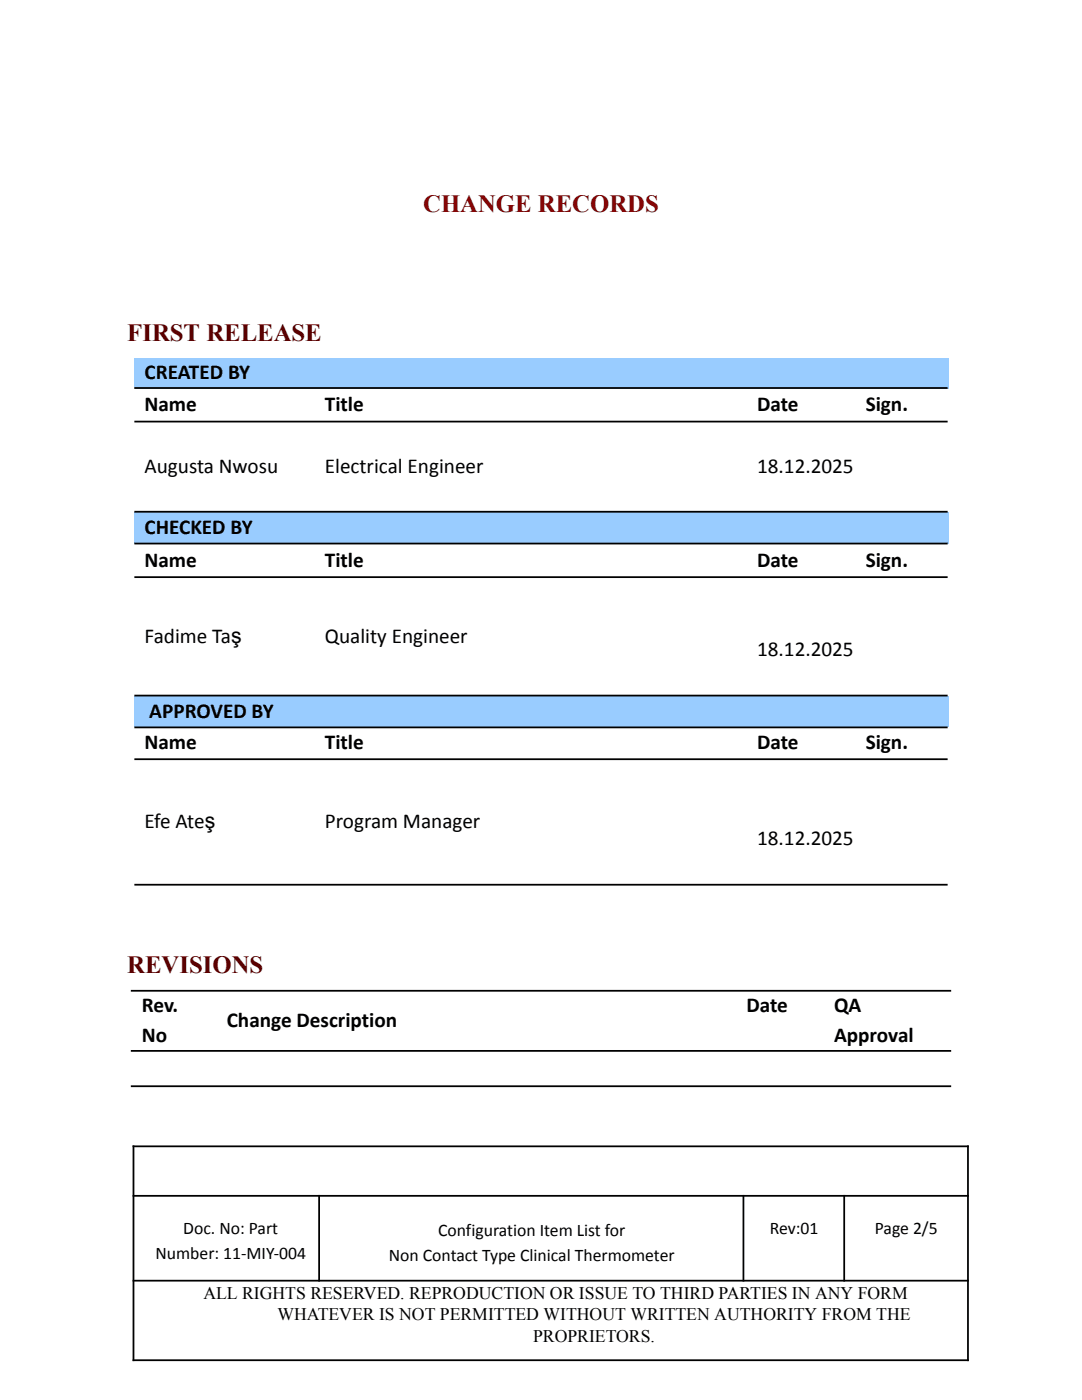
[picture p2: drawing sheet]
<svg xmlns="http://www.w3.org/2000/svg" width="216mm" height="279mm" viewBox="0 0 216 279" stroke-linecap="round" stroke-linejoin="round" font-family="sans-serif">
<defs><g id="words">
<text font-size="4.9" fill="#8a0000" x="84.4" y="42.2">CHANGE RECORDS</text>
<g font-size="4.9" fill="#590000">
<text x="25.4" y="68.1">FIRST RELEASE</text>
<text x="25.4" y="194.3">REVISIONS</text>
</g>
<g font-size="4.2">
<text x="28.8" y="75.6">CREATED BY</text>
<text x="28.8" y="82">Name</text>
<text x="64.8" y="82">Title</text>
<text x="151.1" y="82">Date</text>
<text x="172.7" y="82">Sign.</text>
<text x="28.8" y="94.3">Augusta Nwosu</text>
<text x="64.8" y="94.3">Electrical Engineer</text>
<text x="151.1" y="94.3">18.12.2025</text>
<text x="28.8" y="106.5">CHECKED BY</text>
<text x="28.8" y="113.1">Name</text>
<text x="64.8" y="113.1">Title</text>
<text x="151.1" y="113.1">Date</text>
<text x="172.7" y="113.1">Sign.</text>
<text x="28.8" y="128.3">Fadime Taş</text>
<text x="64.8" y="128.3">Quality Engineer</text>
<text x="151.1" y="131">18.12.2025</text>
<text x="29.8" y="143.2">APPROVED BY</text>
<text x="28.8" y="149.5">Name</text>
<text x="64.8" y="149.5">Title</text>
<text x="151.1" y="149.5">Date</text>
<text x="172.7" y="149.5">Sign.</text>
<text x="28.8" y="165.2">Efe Ateş</text>
<text x="64.8" y="165.2">Program Manager</text>
<text x="151.1" y="168.7">18.12.2025</text>
<text x="28.3" y="202">Rev.</text>
<text x="149" y="202">Date</text>
<text x="166.4" y="202">QA</text>
<text x="28.3" y="208">No</text>
<text x="45.2" y="205">Change Description</text>
<text x="166.4" y="208">Approval</text>
</g>
<g font-size="3.5">
<text x="31" y="251.3">Number: 11-MIY-004</text>
<text x="36.6" y="246.3">Doc. No: Part</text>
<text x="77.6" y="251.7">Non Contact Type Clinical Thermometer</text>
<text x="87.4" y="246.7">Configuration Item List for</text>
<text x="153.6" y="246.3">Rev:01</text>
<text x="174.6" y="246.3">Page 2/5</text>
<text x="40.6" y="259.2">ALL RIGHTS RESERVED. REPRODUCTION OR ISSUE TO THIRD PARTIES IN ANY FORM</text>
<text x="55.4" y="263.5">WHATEVER IS NOT PERMITTED WITHOUT WRITTEN AUTHORITY FROM THE</text>
<text x="106.4" y="267.7">PROPRIETORS.</text>
</g>
</g></defs>
<g fill="#9cf">
<path d="M26.7 71.5h162.5v6.1h-162.5z"/>
<path d="M26.7 102.2h162.5v6.3h-162.5z"/>
<path d="M26.7 138.9h162.5v6.1h-162.5z"/>
</g>
<g fill="none" stroke="#000" stroke-width=".35">
<path d="M26.8 77.4h162.3M26.8 84.1h162.3M26.8 102.1h162.3M26.8 108.5h162.3M26.8 115.2h162.3M26.8 138.8h162.3M26.8 145.2h162.3M26.8 151.5h162.3M26.8 176.6h162.3M26.1 197.7h163.7M26.1 209.7h163.7M26.1 216.8h163.7"/>
<path d="M26.5 228.8h166.8M26.5 238.7h166.8M26.6 228.6v43M63.7 238.5v17.3M148.3 238.5v17.3M168.5 238.5v17.3M193.1 228.6v43M26.5 255.6h166.8M26.5 271.5h166.8"/>
</g>
<use href="#words"/>
</svg>
